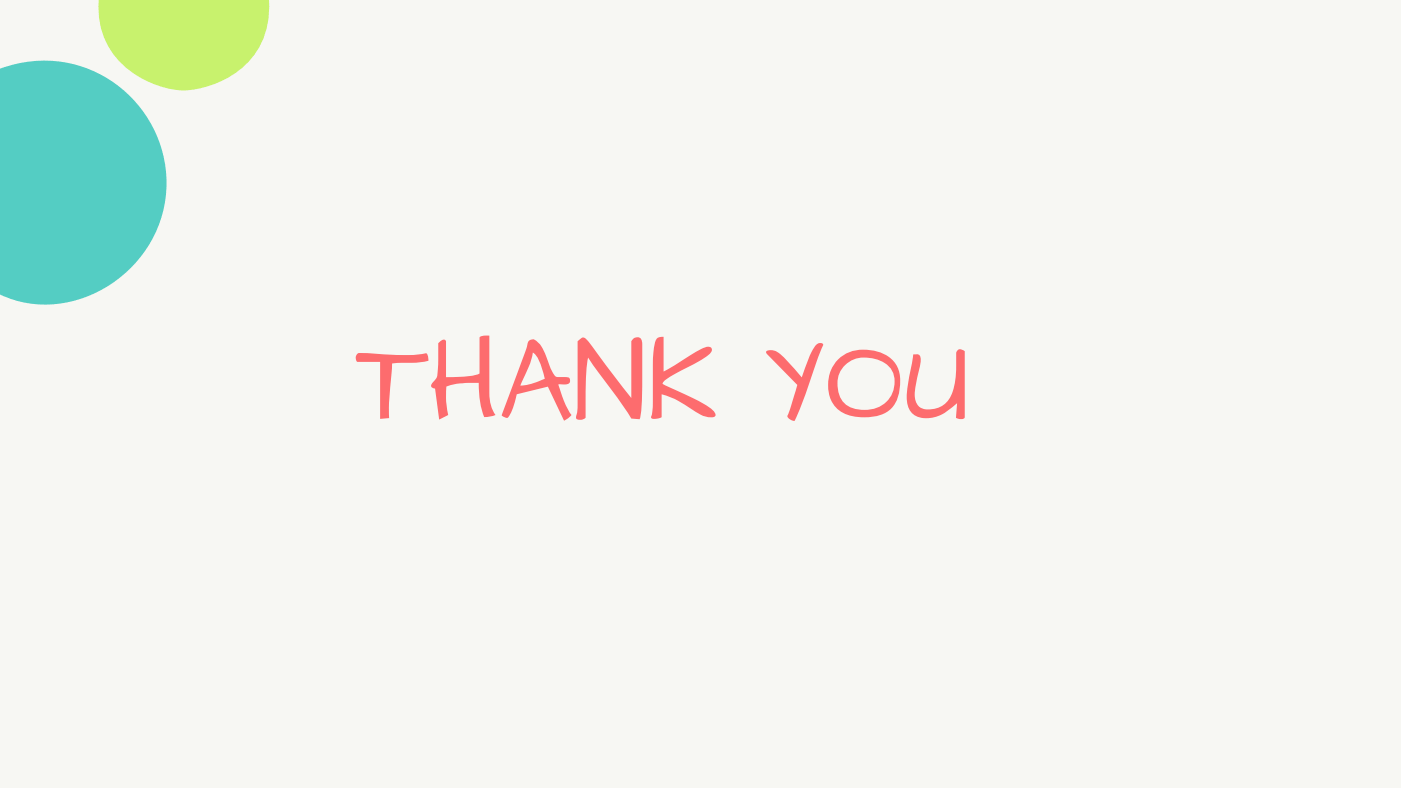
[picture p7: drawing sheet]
<svg xmlns="http://www.w3.org/2000/svg" width="339mm" height="190mm" viewBox="0 0 339 190" stroke-linecap="round" stroke-linejoin="round" font-family="sans-serif">
<path d="M0 0h7.1v7.1h-7.1z" fill="none" stroke="#c0c0c0" stroke-width=".35"/>
<path d="M0 0h338.7v190.5h-338.7z" fill-rule="evenodd" fill="#f7f7f3"/>
<path d="M0 16.6a29.5 29.5 0 0 1 39.1 19.5 29.5 29.5 0 0 1-23.1 37 25.6 25.6 0 0 1-16.1-2z" fill-rule="evenodd" fill="#54cdc3"/>
<path d="M23.9 0h41.1a19.5 19.5 0 0 1-13.9 20.6 18.7 18.7 0 0 1-16.3-1.3 19.2 19.2 0 0 1-10.9-19.3z" fill-rule="evenodd" fill="#c8f26d"/>
<g fill="#fd6c6e">
<path d="M86.4 85.5l.4-.2 1.7 .1a68.3 68.3 0 0 0 13.9 .1l.6-.1a2.28 2.28 0 0 1 .6 1.8l-2.9 .5-5.9 .2-.1 1.2a80.4 80.4 0 0 0-.6 12l-2.2 .2v-13.8h-5.5a1.37 1.37 0 0 1 0-2zM105.9 83l1-.8a.6 .6 0 0 1 .9 .3v8.7a22.3 22.3 0 0 0 8.1-.9v-8.7a3.4 3.4 0 0 1 2.4-.5v12.5a10.9 10.9 0 0 0 1.5 6.7l-1.3 .4-1.5 .1a21.2 21.2 0 0 1-1.3-8.2h-3.2a13.9 13.9 0 0 0-4.6 .8v3.8l.4 3.1-2.1 1.1-1-7.5a.79 .79 0 0 1-1-.8l.5-.7a3.3 3.3 0 0 0 1.2-3.2zM127.9 82.4a1.41 1.41 0 0 1 2 .2 16.7 16.7 0 0 1 3.2 6.4l.4 .9a1.67 1.67 0 0 0 2.2 1.3h1.1a.94 .94 0 0 1 1 1 .94 .94 0 0 1-1.3 .7h-1.5a24.8 24.8 0 0 0 3.1 7.4l-.7 .8-1.1 .6-3.9-8.2-7.5 1.8a13.1 13.1 0 0 1-2.2 5.7l-.9-.2-.5-.4zM128.8 85.2a39.2 39.2 0 0 1-3 8 16.2 16.2 0 0 0 5.9-1.6 12.5 12.5 0 0 0-2.5-6.1zM139.6 82.5l.3-.3a1.2 1.2 0 0 1 1.2-.6 1.2 1.2 0 0 1 1 .8l10.5 13.8v-13.7a1.38 1.38 0 0 1 1.7-.9 1.38 1.38 0 0 1 1 1.7l-.1 9.8a34.7 34.7 0 0 1-.6 8.3l-2-.2-2.3-3.6-8.1-11.2a92.3 92.3 0 0 0-.6 14.6 1.75 1.75 0 0 1-2.3 .1 70.9 70.9 0 0 0 .3-12.1zM158.8 81.8l.6-.3 1-.1v8.4l2.8-1.6a39.8 39.8 0 0 1 7.7-4.4 .9 .9 0 0 1 1.2 .5 .9 .9 0 0 1-.5 1.2 70 70 0 0 1-9.3 5.4l-1.6 1.1-.5 .8 3.7 1.8a40 40 0 0 1 8.5 4.7 1 1 0 0 1 .4 1.4 5.2 5.2 0 0 1-4.6-1.1 27.7 27.7 0 0 0-8.3-4.3v5.6a2.99 2.99 0 0 1-2.5 .1 74 74 0 0 0 .4-12.4l.1-2.4a10.2 10.2 0 0 1 .9-4.4z"/>
<path d="M185.2 84.9a3.1 3.1 0 0 1 3.8 1.1l4.8 5.2 1.9-5.2a4.8 4.8 0 0 1 2.4-3.1l.6 .1 .3 .4-1.8 4.7a132.7 132.7 0 0 1-5.1 13.7l-1-.3a.96 .96 0 0 1-.7-.7 .96 .96 0 0 1 .3-1l2-6.7-7.3-7.5zM202.6 86.9a10 10 0 0 1 11.6-1 6.8 6.8 0 0 1 3.4 7 7.6 7.6 0 0 1-3.8 7 12.4 12.4 0 0 1-10.8-.5 8.3 8.3 0 0 1-2.4-9.3l.7-1.5zM204.3 88.2a6.8 6.8 0 0 0 .1 9.5 7.7 7.7 0 0 0 11.4-2.7 5.6 5.6 0 0 0-3.6-8 7.5 7.5 0 0 0-7.9 1.2zM220.8 85.7h.1a1.3 1.3 0 0 1 1.4 .3 1.3 1.3 0 0 1 .3 1.3l-.6 3a13.5 13.5 0 0 0-.7 6.7 3.1 3.1 0 0 0 4 1.9 6.2 6.2 0 0 0 5.4-5.6l.4-3v-4a1.6 1.6 0 0 1 .6-1.8h.6l.9 .4v16.1a1.96 1.96 0 0 1-2.1 0l.3-3.5a11.3 11.3 0 0 1-6.8 3.6 4.6 4.6 0 0 1-5.4-5.2l.3-3.3z"/>
</g>
</svg>
